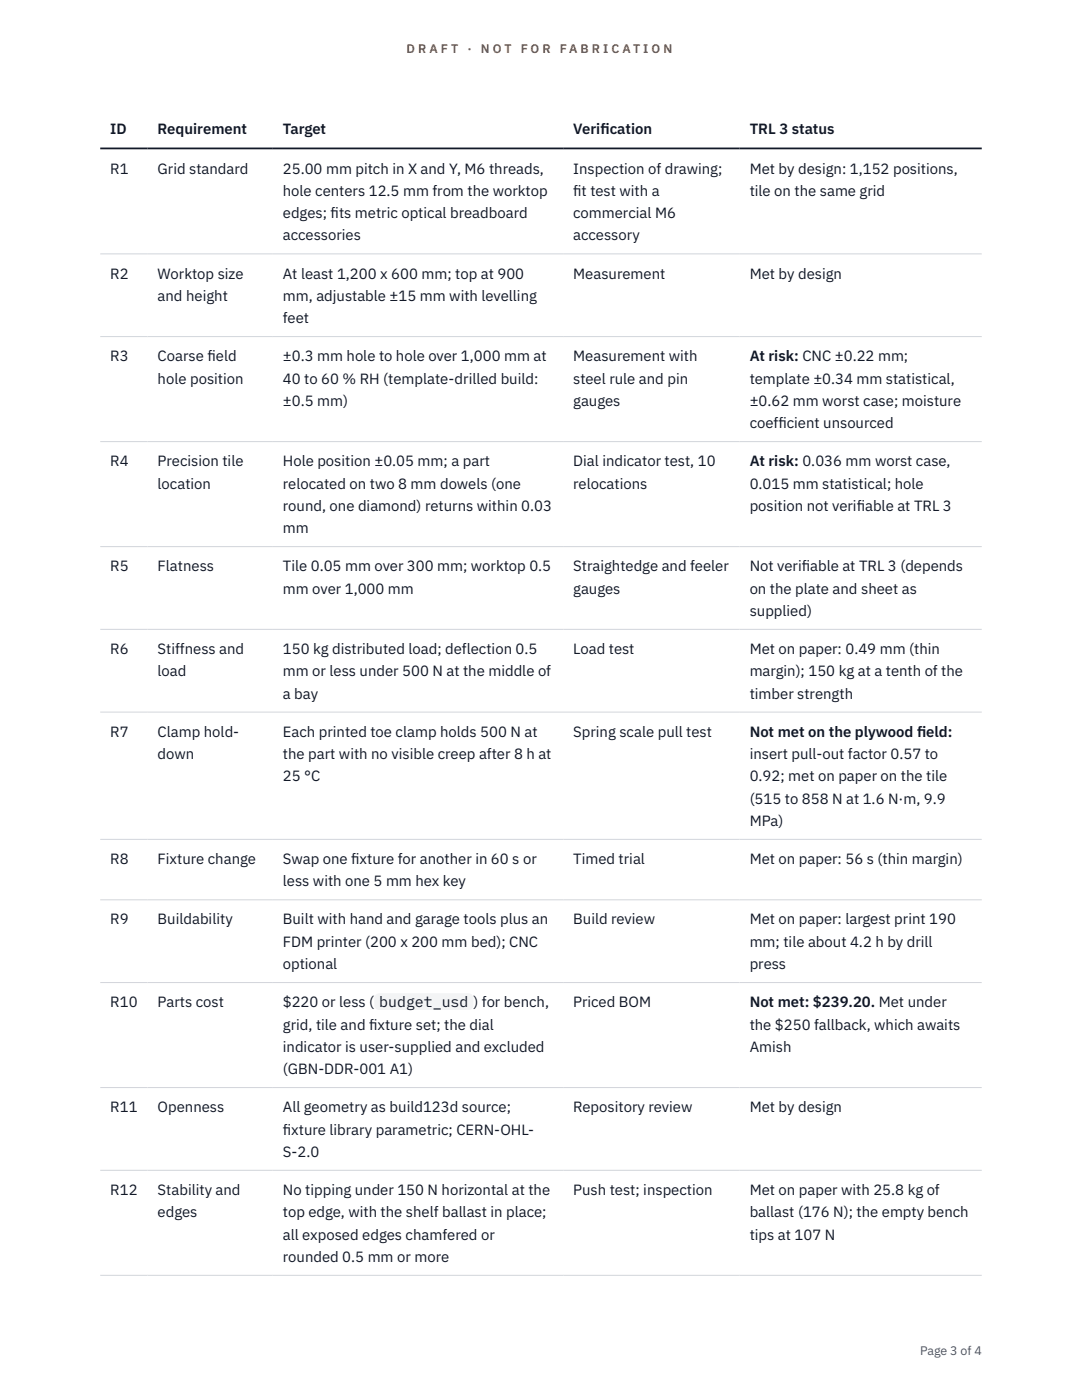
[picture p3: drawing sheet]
<svg xmlns="http://www.w3.org/2000/svg" width="216mm" height="279mm" viewBox="0 0 216 279" stroke-linecap="round" stroke-linejoin="round" font-family="sans-serif">
<defs><g id="words">
<g font-size="3" fill="#111827">
<text x="22" y="26.8">ID</text>
<text x="31.5" y="26.8">Requirement</text>
<text x="56.4" y="26.8">Target</text>
<text x="114.4" y="26.8">Verif</text>
<text x="119.8" y="26.8">ication</text>
<text x="149.6" y="26.8">TRL 3 status</text>
<text x="22" y="34.6">R1</text>
<text x="31.5" y="34.6">Grid standard</text>
<text x="56.4" y="34.6">25.00 mm pitch in X and Y, M6 threads,</text>
<text x="114.4" y="34.6">Inspection of drawing;</text>
<text x="149.6" y="34.6">Met by design: 1,152 positions,</text>
<text x="56.4" y="39.1">hole centers 12.5 mm from the worktop</text>
<text x="114.4" y="39.1">f</text>
<text x="114.4" y="39.1">it test with a</text>
<text x="149.6" y="39.1">tile on the same grid</text>
<text x="56.4" y="43.5">edges; f</text>
<text x="56.4" y="48">accessories</text>
<text x="66" y="43.5">its metric optical breadboard</text>
<text x="114.4" y="43.5">commercial M6</text>
<text x="114.4" y="48">accessory</text>
<text x="22" y="55.6">R2</text>
<text x="31.5" y="55.6">Worktop size</text>
<text x="56.4" y="55.6">At least 1,200 x 600 mm; top at 900</text>
<text x="114.4" y="55.6">Measurement</text>
<text x="149.6" y="55.6">Met by design</text>
<text x="31.5" y="60">and height</text>
<text x="56.4" y="60">mm, adjustable ±15 mm with levelling</text>
<text x="56.4" y="64.5">feet</text>
<text x="22" y="72.1">R3</text>
<text x="31.5" y="72.1">Coarse f</text>
<text x="31.5" y="76.5">hole position</text>
<text x="41.4" y="72.1">ield</text>
<text x="56.4" y="72.1">±0.3 mm hole to hole over 1,000 mm at</text>
<text x="56.4" y="76.5">40 to 60 % RH (template-drilled build:</text>
<text x="114.4" y="72.1">Measurement with</text>
<text x="114.4" y="76.5">steel rule and pin</text>
<text x="149.6" y="72.1">At risk: CNC ±0.22 mm;</text>
<text x="149.6" y="76.5">template ±0.34 mm statistical,</text>
<text x="56.4" y="81">±0.5 mm)</text>
<text x="114.4" y="81">gauges</text>
<text x="149.6" y="81">±0.62 mm worst case; moisture</text>
<text x="149.6" y="85.4">coeff</text>
<text x="155.3" y="85.4">icient unsourced</text>
<text x="22" y="93.1">R4</text>
<text x="31.5" y="93.1">Precision tile</text>
<text x="56.4" y="93.1">Hole position ±0.05 mm; a part</text>
<text x="114.4" y="93.1">Dial indicator test, 10</text>
<text x="149.6" y="93.1">At risk: 0.036 mm worst case,</text>
<text x="31.5" y="97.5">location</text>
<text x="56.4" y="97.5">relocated on two 8 mm dowels (one</text>
<text x="56.4" y="101.9">round, one diamond) returns within 0.03</text>
<text x="114.4" y="97.5">relocations</text>
<text x="149.6" y="97.5">0.015 mm statistical; hole</text>
<text x="149.6" y="101.9">position not verif</text>
<text x="170.9" y="101.9">iable at TRL 3</text>
<text x="56.4" y="106.4">mm</text>
<text x="22" y="114">R5</text>
<text x="31.5" y="114">Flatness</text>
<text x="56.4" y="114">Tile 0.05 mm over 300 mm; worktop 0.5</text>
<text x="56.4" y="118.5">mm over 1,000 mm</text>
<text x="114.4" y="114">Straightedge and feeler</text>
<text x="114.4" y="118.5">gauges</text>
<text x="149.6" y="114">Not verif</text>
<text x="149.6" y="118.5">on the plate and sheet as</text>
<text x="160" y="114">iable at TRL 3 (depends</text>
<text x="149.6" y="122.9">supplied)</text>
<text x="22" y="130.5">R6</text>
<text x="31.5" y="130.5">Stiffness and</text>
<text x="56.4" y="130.5">150 kg distributed load; deflection 0.5</text>
<text x="114.4" y="130.5">Load test</text>
<text x="149.6" y="130.5">Met on paper: 0.49 mm (thin</text>
<text x="31.5" y="135">load</text>
<text x="56.4" y="135">mm or less under 500 N at the middle of</text>
<text x="149.6" y="135">margin); 150 kg at a tenth of the</text>
<text x="56.4" y="139.4">a bay</text>
<text x="149.6" y="139.4">timber strength</text>
<text x="22" y="147">R7</text>
<text x="31.5" y="147">Clamp hold-</text>
<text x="56.4" y="147">Each printed toe clamp holds 500 N at</text>
<text x="114.4" y="147">Spring scale pull test</text>
<text x="149.6" y="147">Not met on the plywood f</text>
<text x="183" y="147">ield:</text>
<text x="31.5" y="151.5">down</text>
<text x="56.4" y="151.5">the part with no visible creep after 8 h at</text>
<text x="56.4" y="155.9">25 °C</text>
<text x="149.6" y="151.5">insert pull-out factor 0.57 to</text>
<text x="149.6" y="155.9">0.92; met on paper on the tile</text>
<text x="149.6" y="160.4">(515 to 858 N at 1.6 N·m, 9.9</text>
<text x="149.6" y="164.8">MPa)</text>
<text x="22" y="172.4">R8</text>
<text x="31.5" y="172.4">Fixture change</text>
<text x="56.4" y="172.4">Swap one f</text>
<text x="70.1" y="172.4">ixture for another in 60 s or</text>
<text x="114.4" y="172.4">Timed trial</text>
<text x="149.6" y="172.4">Met on paper: 56 s (thin margin)</text>
<text x="56.4" y="176.9">less with one 5 mm hex key</text>
<text x="22" y="184.5">R9</text>
<text x="31.5" y="184.5">Buildability</text>
<text x="56.4" y="184.5">Built with hand and garage tools plus an</text>
<text x="114.4" y="184.5">Build review</text>
<text x="149.6" y="184.5">Met on paper: largest print 190</text>
<text x="56.4" y="188.9">FDM printer (200 x 200 mm bed); CNC</text>
<text x="149.6" y="188.9">mm; tile about 4.2 h by drill</text>
<text x="56.4" y="193.4">optional</text>
<text x="149.6" y="193.4">press</text>
<text x="22" y="201">R10</text>
<text x="31.5" y="201">Parts cost</text>
<text x="56.4" y="201">$220 or less (</text>
<text x="75.7" y="201">budget_usd</text>
<text x="94.5" y="201">) for bench,</text>
<text x="114.4" y="201">Priced BOM</text>
<text x="149.6" y="201">Not met: $239.20. Met under</text>
<text x="56.4" y="205.5">grid, tile and f</text>
<text x="56.4" y="209.9">indicator is user-supplied and excluded</text>
<text x="73.7" y="205.5">ixture set; the dial</text>
<text x="149.6" y="205.5">the $250 fallback, which awaits</text>
<text x="149.6" y="209.9">Amish</text>
<text x="56.4" y="214.3">(GBN-DDR-001 A1)</text>
<text x="22" y="222">R11</text>
<text x="31.5" y="222">Openness</text>
<text x="56.4" y="222">All geometry as build123d source;</text>
<text x="114.4" y="222">Repository review</text>
<text x="149.6" y="222">Met by design</text>
<text x="56.4" y="226.4">f</text>
<text x="56.4" y="226.4">ixture library parametric; CERN-OHL-</text>
<text x="56.4" y="230.9">S-2.0</text>
<text x="22" y="238.5">R12</text>
<text x="31.5" y="238.5">Stability and</text>
<text x="56.4" y="238.5">No tipping under 150 N horizontal at the</text>
<text x="114.4" y="238.5">Push test; inspection</text>
<text x="149.6" y="238.5">Met on paper with 25.8 kg of</text>
<text x="31.5" y="242.9">edges</text>
<text x="56.4" y="242.9">top edge, with the shelf ballast in place;</text>
<text x="149.6" y="242.9">ballast (176 N); the empty bench</text>
<text x="56.4" y="247.4">all exposed edges chamfered or</text>
<text x="56.4" y="251.8">rounded 0.5 mm or more</text>
<text x="149.6" y="247.4">tips at 107 N</text>
</g>
<g font-size="2.5" fill="#b45309">
<text x="81.1" y="10.5">D R A F T</text>
<text x="93.3" y="10.5">·</text>
<text x="95.9" y="10.5">N O T</text>
<text x="103.9" y="10.5">F O R</text>
<text x="111.7" y="10.5">F A B R I C A T I O N</text>
</g>
<text font-size="2.5" fill="#4b5563" x="183.6" y="270.3">Page 3 of 4</text>
</g></defs>
<path d="M20 50.7h175.9M20 67.2h175.9M20 88.1h175.9M20 109.1h175.9M20 125.6h175.9M20 142.1h175.9M20 167.5h175.9M20 179.6h175.9M20 196.1h175.9M20 217h175.9M20 233.6h175.9M20 254.5h175.9" fill="none" stroke="#d1d5db" stroke-width=".2"/>
<path d="M20 29.6h175.9" fill="none" stroke="#111827" stroke-width=".35"/>
<path d="M74.7 198.2h19.8v3.4h-19.8z" fill="#f3f4f6"/>
<use href="#words"/>
</svg>
